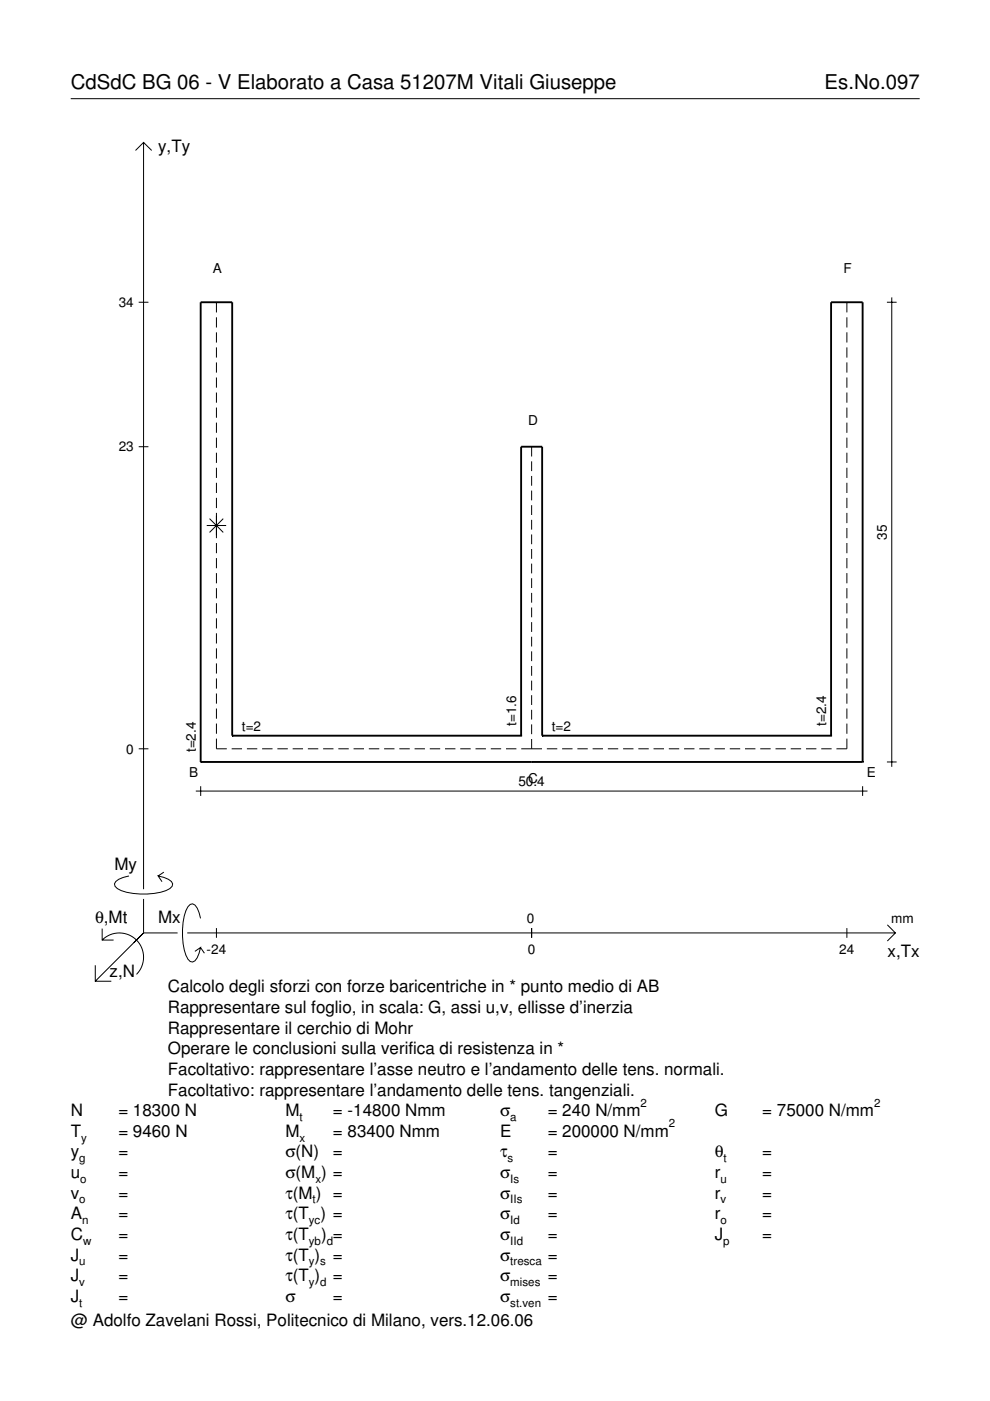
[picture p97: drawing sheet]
<svg xmlns="http://www.w3.org/2000/svg" width="210mm" height="297mm" viewBox="0 0 210 297" stroke-linecap="round" stroke-linejoin="round" font-family="sans-serif">
<defs><g id="words">
<g font-size="4.3">
<text x="15" y="18.9">CdSdC BG 06 - V Elaborato a Casa 51207M Vitali Giuseppe</text>
<text x="174.8" y="18.9">Es.No.097</text>
</g>
<g font-size="3.6">
<text x="33.5" y="32.3">y,Ty</text>
<text x="24.3" y="184.4">My</text>
<text x="20.1" y="195.7">θ,Mt</text>
<text x="33.5" y="195.7">Mx</text>
<text x="188.2" y="203">x,Tx</text>
<text x="23.2" y="207.1">z,N</text>
<text x="35.6" y="210.4">Calcolo degli sforzi con forze baricentriche in * punto medio di AB</text>
<text x="35.6" y="214.8">Rappresentare sul foglio, in scala: G, assi u,v, ellisse d’inerzia</text>
<text x="35.6" y="219.2">Rappresentare il cerchio di Mohr</text>
<text x="35.6" y="223.5">Operare le conclusioni sulla verifica di resistenza in *</text>
<text x="35.6" y="227.9">Facoltativo: rappresentare l’asse neutro e l’andamento delle tens. normali.</text>
<text x="35.6" y="232.3">Facoltativo: rappresentare l’andamento delle tens. tangenziali.</text>
<text x="15" y="236.7">N</text>
<text x="25.1" y="236.7">= 18300 N</text>
<text x="60.5" y="236.7">M</text>
<text x="70.6" y="236.7">= -14800 Nmm</text>
<text x="106" y="236.7">σ</text>
<text x="116.1" y="236.7">= 240 N/mm</text>
<text x="151.5" y="236.7">G</text>
<text x="161.6" y="236.7">= 75000 N/mm</text>
<text x="15" y="241">T</text>
<text x="15" y="245.4">y</text>
<text x="25.1" y="241">= 9460 N</text>
<text x="25.1" y="245.4">=</text>
<text x="60.5" y="241">M</text>
<text x="60.5" y="245.4">σ(N)</text>
<text x="70.6" y="241">= 83400 Nmm</text>
<text x="70.6" y="245.4">=</text>
<text x="106" y="241">E</text>
<text x="106" y="245.4">τ</text>
<text x="116.1" y="241">= 200000 N/mm</text>
<text x="116.1" y="245.4">=</text>
<text x="151.5" y="245.4">θ</text>
<text x="161.6" y="245.4">=</text>
<text x="15" y="249.8">u</text>
<text x="25.1" y="249.8">=</text>
<text x="60.5" y="249.8">σ(M ) =</text>
<text x="106" y="249.8">σ</text>
<text x="116.1" y="249.8">=</text>
<text x="151.5" y="249.8">r</text>
<text x="161.6" y="249.8">=</text>
<text x="15" y="254.2">v</text>
<text x="25.1" y="254.2">=</text>
<text x="60.5" y="254.2">τ(M ) =</text>
<text x="106" y="254.2">σ</text>
<text x="116.1" y="254.2">=</text>
<text x="151.5" y="254.2">r</text>
<text x="161.6" y="254.2">=</text>
<text x="15" y="258.5">A</text>
<text x="15" y="262.9">C</text>
<text x="25.1" y="258.5">=</text>
<text x="25.1" y="262.9">=</text>
<text x="60.5" y="258.5">τ(T ) =</text>
<text x="60.5" y="262.9">τ(T</text>
<text x="68.1" y="262.9">) =</text>
<text x="106" y="258.5">σ</text>
<text x="106" y="262.9">σ</text>
<text x="116.1" y="258.5">=</text>
<text x="116.1" y="262.9">=</text>
<text x="151.5" y="258.5">r</text>
<text x="151.5" y="262.9">J</text>
<text x="161.6" y="258.5">=</text>
<text x="161.6" y="262.9">=</text>
<text x="15" y="267.3">J</text>
<text x="25.1" y="267.3">=</text>
<text x="60.5" y="267.3">τ(T )</text>
<text x="70.6" y="267.3">=</text>
<text x="106" y="267.3">σ</text>
<text x="116.1" y="267.3">=</text>
<text x="15" y="271.7">J</text>
<text x="25.1" y="271.7">=</text>
<text x="60.5" y="271.7">τ(T )</text>
<text x="70.6" y="271.7">=</text>
<text x="106" y="271.7">σ</text>
<text x="116.1" y="271.7">=</text>
<text x="15" y="281.2">@ Adolfo Zavelani Rossi, Politecnico di Milano, vers.12.06.06</text>
<text x="15" y="276">J</text>
<text x="25.1" y="276">=</text>
<text x="60.5" y="276">σ</text>
<text x="70.6" y="276">=</text>
<text x="106" y="276">σ</text>
<text x="116.1" y="276">=</text>
</g>
<g font-size="2.9">
<text x="45.1" y="57.9">A</text>
<text x="178.8" y="57.9">F</text>
<text x="25.2" y="65.1">34</text>
<text x="25.2" y="95.7">23</text>
<text x="112" y="90.1">D</text>
<text x="188" y="114.4" transform="rotate(-90 188 114.4)">35</text>
<text x="51.3" y="155">t=2</text>
<text x="109.5" y="153.9" transform="rotate(-90 109.5 153.9)">t=1.6</text>
<text x="117" y="155">t=2</text>
<text x="175.2" y="153.9" transform="rotate(-90 175.2 153.9)">t=2.4</text>
<text x="26.8" y="159.8">0</text>
<text x="41.5" y="159.5" transform="rotate(-90 41.5 159.5)">t=2.4</text>
<text x="40.1" y="164.7">B</text>
<text x="109.9" y="166.7">50.4</text>
<text x="112" y="165.9">C</text>
<text x="183.8" y="164.7">E</text>
<text x="111.7" y="195.7">0</text>
<text x="189" y="195.7">mm</text>
<text x="43.8" y="202.2">-24</text>
<text x="111.9" y="202.2">0</text>
<text x="178" y="202.2">24</text>
</g>
<g font-size="2.4">
<text x="63.5" y="237.7">t</text>
<text x="108.2" y="237.7">a</text>
<text x="135.8" y="234.7">2</text>
<text x="141.8" y="239">2</text>
<text x="185.3" y="234.7">2</text>
<text x="17.2" y="242">y</text>
<text x="63.5" y="242">x</text>
<text x="16.8" y="246.4">g</text>
<text x="17" y="250.8">o</text>
<text x="66.9" y="250.8">x</text>
<text x="107.6" y="246.4">s</text>
<text x="108.2" y="250.8">Is</text>
<text x="152.7" y="250.8">u</text>
<text x="153.4" y="246.4">t</text>
<text x="16.8" y="255.2">o</text>
<text x="66.3" y="255.2">t</text>
<text x="108.2" y="255.2">IIs</text>
<text x="152.7" y="255.2">v</text>
<text x="17.4" y="259.5">n</text>
<text x="17.6" y="263.9">w</text>
<text x="65.5" y="259.5">yc</text>
<text x="65.5" y="263.9">yb d</text>
<text x="108.2" y="259.5">Id</text>
<text x="108.2" y="263.9">IId</text>
<text x="152.7" y="259.5">o</text>
<text x="153.3" y="263.9">p</text>
<text x="16.8" y="268.3">u</text>
<text x="65.5" y="268.3">y s</text>
<text x="108.2" y="268.3">tresca</text>
<text x="16.8" y="272.7">v</text>
<text x="65.5" y="272.7">y d</text>
<text x="108.2" y="272.7">mises</text>
<text x="16.8" y="277">t</text>
<text x="108.2" y="277">st.ven</text>
</g>
</g></defs>
<g fill="none" stroke="#000" stroke-width=".21">
<path d="M15 20.9h180M28.7 31.9l1.7-1.7 1.8 1.7M30.4 30.2v158.3M29.4 64.1h2.1M45.9 64.1v2.1M45.9 67.3v2.1M45.9 70.5v2.1M45.9 73.7v2.1M45.9 76.8v2.2M179.6 64.1v2.1M179.6 67.3v2.1M179.6 70.5v2.1"/>
<path d="M179.6 73.7v2.1M179.6 76.8v2.2M188 64.1h2.1M189.1 63.1v99.5M29.4 94.7h2.1M45.9 80v2.2M45.9 83.2v2.2M45.9 86.4v2.2M45.9 89.6v2.2M45.9 92.8v2.2M45.9 96v2.1M45.9 99.2v2.1"/>
<path d="M112.7 94.7v2.1M112.7 97.8v2.1M179.6 80v2.2M179.6 83.2v2.2M179.6 86.4v2.2M179.6 89.6v2.2M179.6 92.8v2.2M179.6 96v2.1M179.6 99.2v2.1M43.8 111.4h4.1M44.4 110l2.9 2.9M45.9 102.4v2.1"/>
<path d="M45.9 105.6v2.1M45.9 108.7v5.4M45.9 115.1v2.2M45.9 118.3v2.2M47.3 110l-2.9 2.9M112.7 100.9v2.1M112.7 104v2.1M112.7 107.1v2.1M112.7 110.2v2.1M112.7 113.3v2.1M112.7 116.4v2.1M112.7 119.5v2.1"/>
<path d="M179.6 102.4v2.1M179.6 105.6v2.1M179.6 108.7v2.2M179.6 111.9v2.2M179.6 115.1v2.2M179.6 118.3v2.2M45.9 121.5v2.2M45.9 124.7v2.2M45.9 127.9v2.2M45.9 131.1v2.1M45.9 134.3v2.1M45.9 137.5v2.1"/>
<path d="M112.7 122.6v2.1M112.7 125.7v2.1M112.7 128.8v2.1M112.7 131.9v2.1M112.7 135v2.1M112.7 138.1v2.1M179.6 121.5v2.2M179.6 124.7v2.2M179.6 127.9v2.2M179.6 131.1v2.1M179.6 134.3v2.1M179.6 137.5v2.1"/>
<path d="M29.4 158.8h2.1M45.9 156.6v2.2h2.2M45.9 140.7v2.1M45.9 143.8v2.2M45.9 147v2.2M45.9 150.2v2.2M45.9 153.4v2.2M49.1 158.8h2.2M52.3 158.8h2.2M55.6 158.8h2.2M58.8 158.8h2.2M62 158.8h2.2"/>
<path d="M65.3 158.8h2.2M68.5 158.8h2.2M71.7 158.8h2.2M75 158.8h2.2M78.2 158.8h2.2M81.4 158.8h2.2M84.7 158.8h2.2M87.9 158.8h2.2M91.1 158.8h2.2M94.4 158.8h2.2M97.6 158.8h2.2M100.8 158.8h2.2"/>
<path d="M104.1 158.8h2.2M107.3 158.8h2.2M110.5 158.8h4.4M112.7 141.2v2.1M112.7 144.3v2.1M112.7 147.4v2.1M112.7 150.5v2.1M112.7 153.6v2.1M112.7 156.7v2.1M115.9 158.8h2.3M119.2 158.8h2.2M122.4 158.8h2.2"/>
<path d="M125.6 158.8h2.2M128.9 158.8h2.2M132.1 158.8h2.2M135.3 158.8h2.2M138.6 158.8h2.2M141.8 158.8h2.2M145 158.8h2.2M148.3 158.8h2.2M151.5 158.8h2.2M154.7 158.8h2.2M158 158.8h2.2M161.2 158.8h2.2"/>
<path d="M164.4 158.8h2.2M167.7 158.8h2.2M170.9 158.8h2.2M174.1 158.8h2.2M179.6 156.6v2.2h-2.3M179.6 140.7v2.1M179.6 143.8v2.2M179.6 147v2.2M179.6 150.2v2.2M179.6 153.4v2.2M41.5 167.7h142.4M42.5 166.7v2.1"/>
<path d="M182.9 166.7v2.1M188 161.6h2.1M21.7 199.3a5.1 5.1 0 0 1 7.2 0 5.1 5.1 0 0 1 0 7.3M21.7 196.9v2.4h2.4M27.3 185.7a3.6 3.6 0 0 0-3 1.7l.1 .5a5.6 5.6 0 0 0 3.8 1.5 13.4 13.4 0 0 0 7.8-1l.5-.5 .1-.5a3.6 3.6 0 0 0-3.1-1.7l.8 1.2M30.4 190.6v7.2M30.4 197.8l-10.2 10.2M30.4 197.8h7.2M34.7 184.9l-1.2 .8M39.7 197.8h150.1M42.5 194.7a3.6 3.6 0 0 0-1.7-3.1l-.5 .2a5.7 5.7 0 0 0-1.5 3.7 13.3 13.3 0 0 0 1 7.9l.5 .5 .5 .1a3.6 3.6 0 0 0 1.7-3.1l-1.2 .8M45.9 196.8v2"/>
<path d="M112.7 196.8v2M179.6 196.8v2M188.1 196.1l1.7 1.7-1.7 1.7M20.2 204.7v3.3h3.4M42.5 200.9l.8 1.2"/>
</g>
<g fill="none" stroke="#000" stroke-width=".4">
<path d="M49.2 156h.1M49.2 156v-91.9h-6.7v97.5M49.2 156h61.3M110.5 156h.1M110.5 156v-61.3h4.4v61.3M114.9 156h.1M114.9 156h61.3M176.2 156h.1M176.2 156v-91.9h6.7v97.5M42.5 161.6h.1M42.5 161.6h140.4M112.7 161.6h.1"/>
<path d="M182.9 161.6h.1"/>
</g>
<use href="#words"/>
</svg>
